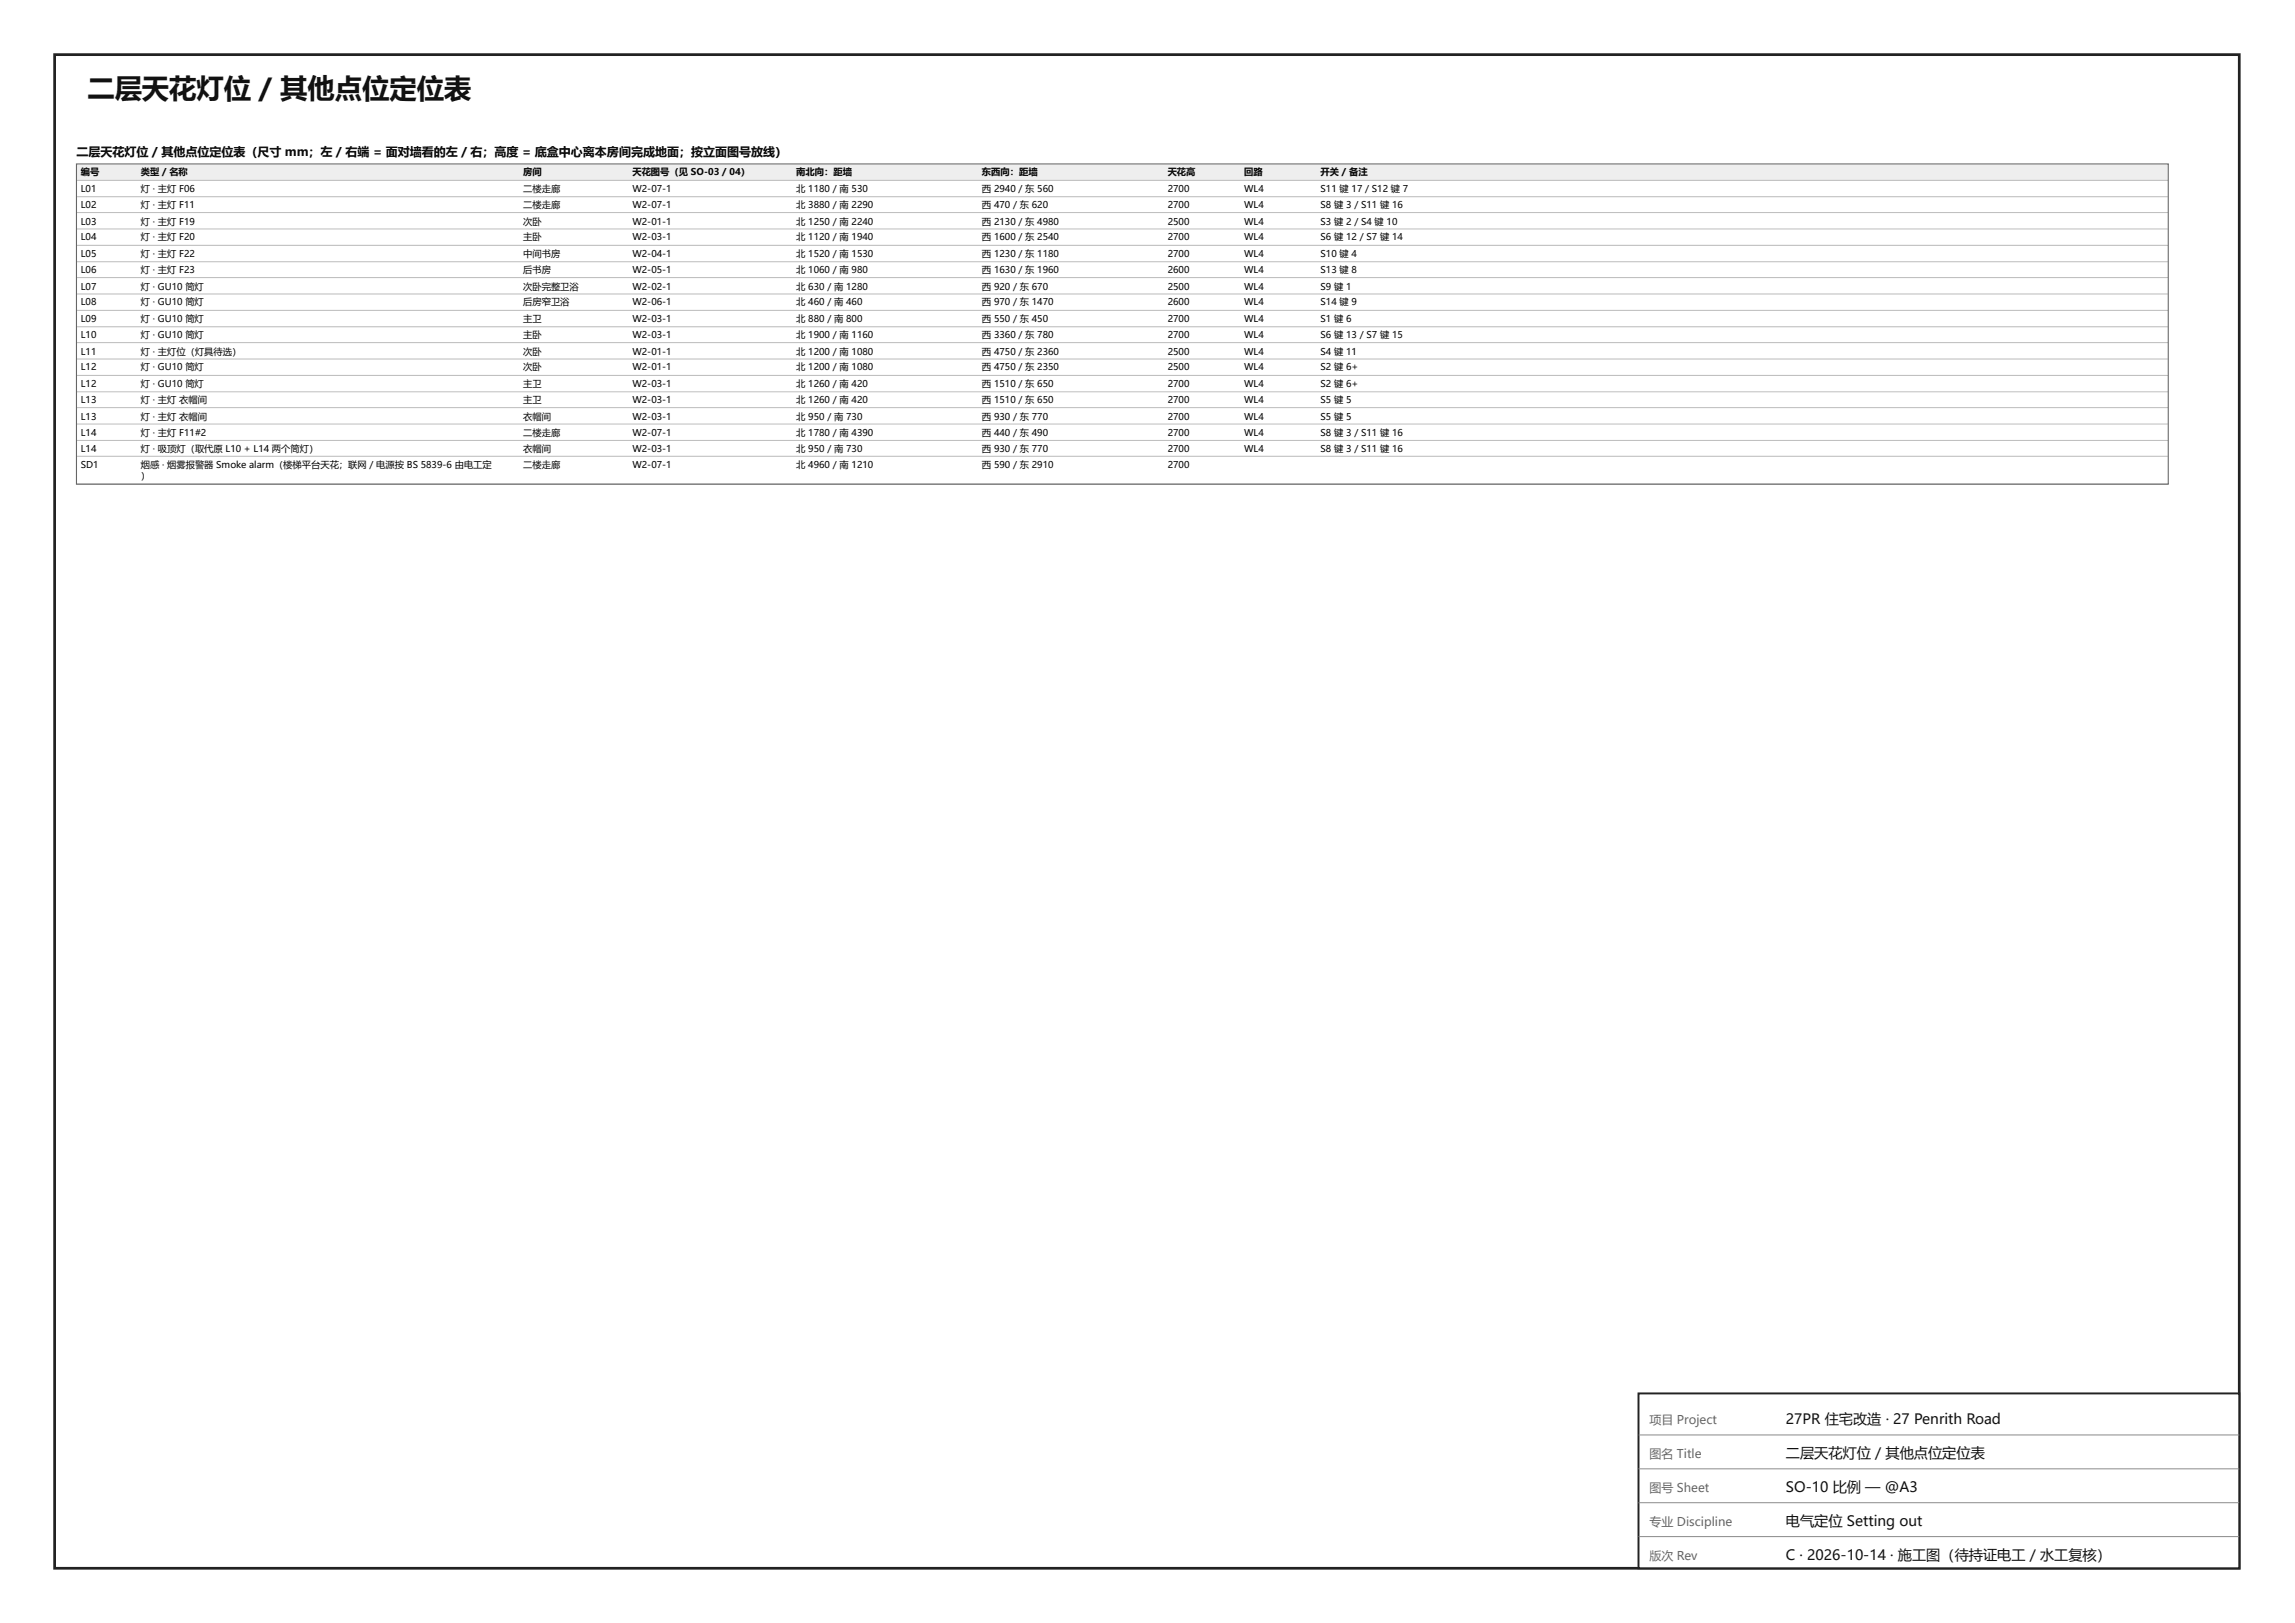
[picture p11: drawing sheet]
<svg xmlns="http://www.w3.org/2000/svg" width="420mm" height="297mm" viewBox="0 0 420 297" stroke-linecap="round" stroke-linejoin="round" font-family="sans-serif">
<defs><g id="words">
<text font-size="5" fill="#111" x="16" y="18">二层天花灯位 / 其他点位定位表</text>
<g font-size="2.6" fill="#111">
<text x="327" y="260.6">27PR 住宅改造 · 27 Penrith Road</text>
<text x="327" y="266.8">二层天花灯位 / 其他点位定位表</text>
<text x="327" y="273">SO-10 比例 — @A3</text>
<text x="327" y="279.2">电气定位 Setting out</text>
<text x="327" y="285.4">C · 2026-10-14 · 施工图（待持证电工 / 水工复核）</text>
</g>
<text font-size="2.2" x="14" y="28.5">二层天花灯位 / 其他点位定位表（尺寸 mm；左 / 右端 = 面对墙看的左 / 右；高度 = 底盒中心离本房间完成地面；按立面图号放线）</text>
<g font-size="2.2" fill="#666">
<text x="302" y="260.6">项目 Project</text>
<text x="302" y="266.8">图名 Title</text>
<text x="302" y="273">图号 Sheet</text>
<text x="302" y="279.2">专业 Discipline</text>
<text x="302" y="285.4">版次 Rev</text>
</g>
<g font-size="1.7">
<text x="14.8" y="32.1">编号</text>
<text x="14.8" y="35.1">L01</text>
<text x="25.8" y="32.1">类型 / 名称</text>
<text x="25.8" y="35.1">灯 · 主灯 F06</text>
<text x="95.8" y="32.1">房间</text>
<text x="95.8" y="35.1">二楼走廊</text>
<text x="115.8" y="32.1">天花图号（见 SO-03 / 04）</text>
<text x="115.8" y="35.1">W2-07-1</text>
<text x="145.8" y="32.1">南北向：距墙</text>
<text x="145.8" y="35.1">北 1180 / 南 530</text>
<text x="179.8" y="32.1">东西向：距墙</text>
<text x="179.8" y="35.1">西 2940 / 东 560</text>
<text x="213.8" y="32.1">天花高</text>
<text x="213.8" y="35.1">2700</text>
<text x="227.8" y="32.1">回路</text>
<text x="227.8" y="35.1">WL4</text>
<text x="241.8" y="32.1">开关 / 备注</text>
<text x="241.8" y="35.1">S11 键 17 / S12 键 7</text>
<text x="14.8" y="38.1">L02</text>
<text x="14.8" y="41.1">L03</text>
<text x="25.8" y="38.1">灯 · 主灯 F11</text>
<text x="25.8" y="41.1">灯 · 主灯 F19</text>
<text x="95.8" y="38.1">二楼走廊</text>
<text x="95.8" y="41.1">次卧</text>
<text x="115.8" y="38.1">W2-07-1</text>
<text x="115.8" y="41.1">W2-01-1</text>
<text x="145.8" y="38.1">北 3880 / 南 2290</text>
<text x="145.8" y="41.1">北 1250 / 南 2240</text>
<text x="179.8" y="38.1">西 470 / 东 620</text>
<text x="179.8" y="41.1">西 2130 / 东 4980</text>
<text x="213.8" y="38.1">2700</text>
<text x="213.8" y="41.1">2500</text>
<text x="227.8" y="38.1">WL4</text>
<text x="227.8" y="41.1">WL4</text>
<text x="241.8" y="38.1">S8 键 3 / S11 键 16</text>
<text x="241.8" y="41.1">S3 键 2 / S4 键 10</text>
<text x="14.8" y="44">L04</text>
<text x="14.8" y="47">L05</text>
<text x="25.8" y="44">灯 · 主灯 F20</text>
<text x="25.8" y="47">灯 · 主灯 F22</text>
<text x="95.8" y="44">主卧</text>
<text x="95.8" y="47">中间书房</text>
<text x="115.8" y="44">W2-03-1</text>
<text x="115.8" y="47">W2-04-1</text>
<text x="145.8" y="44">北 1120 / 南 1940</text>
<text x="145.8" y="47">北 1520 / 南 1530</text>
<text x="179.8" y="44">西 1600 / 东 2540</text>
<text x="179.8" y="47">西 1230 / 东 1180</text>
<text x="213.8" y="44">2700</text>
<text x="213.8" y="47">2700</text>
<text x="227.8" y="44">WL4</text>
<text x="227.8" y="47">WL4</text>
<text x="241.8" y="44">S6 键 12 / S7 键 14</text>
<text x="241.8" y="47">S10 键 4</text>
<text x="14.8" y="50">L06</text>
<text x="14.8" y="53">L07</text>
<text x="25.8" y="50">灯 · 主灯 F23</text>
<text x="25.8" y="53">灯 · GU10 筒灯</text>
<text x="95.8" y="50">后书房</text>
<text x="95.8" y="53">次卧完整卫浴</text>
<text x="115.8" y="50">W2-05-1</text>
<text x="115.8" y="53">W2-02-1</text>
<text x="145.8" y="50">北 1060 / 南 980</text>
<text x="145.8" y="53">北 630 / 南 1280</text>
<text x="179.8" y="50">西 1630 / 东 1960</text>
<text x="179.8" y="53">西 920 / 东 670</text>
<text x="213.8" y="50">2600</text>
<text x="213.8" y="53">2500</text>
<text x="227.8" y="50">WL4</text>
<text x="227.8" y="53">WL4</text>
<text x="241.8" y="50">S13 键 8</text>
<text x="241.8" y="53">S9 键 1</text>
<text x="14.8" y="55.9">L08</text>
<text x="14.8" y="58.9">L09</text>
<text x="25.8" y="55.9">灯 · GU10 筒灯</text>
<text x="25.8" y="58.9">灯 · GU10 筒灯</text>
<text x="95.8" y="55.9">后房窄卫浴</text>
<text x="95.8" y="58.9">主卫</text>
<text x="115.8" y="55.9">W2-06-1</text>
<text x="115.8" y="58.9">W2-03-1</text>
<text x="145.8" y="55.9">北 460 / 南 460</text>
<text x="145.8" y="58.9">北 880 / 南 800</text>
<text x="179.8" y="55.9">西 970 / 东 1470</text>
<text x="179.8" y="58.9">西 550 / 东 450</text>
<text x="213.8" y="55.9">2600</text>
<text x="213.8" y="58.9">2700</text>
<text x="227.8" y="55.9">WL4</text>
<text x="227.8" y="58.9">WL4</text>
<text x="241.8" y="55.9">S14 键 9</text>
<text x="241.8" y="58.9">S1 键 6</text>
<text x="14.8" y="61.9">L10</text>
<text x="14.8" y="64.9">L11</text>
<text x="25.8" y="61.9">灯 · GU10 筒灯</text>
<text x="25.8" y="64.9">灯 · 主灯位（灯具待选）</text>
<text x="95.8" y="61.9">主卧</text>
<text x="95.8" y="64.9">次卧</text>
<text x="115.8" y="61.9">W2-03-1</text>
<text x="115.8" y="64.9">W2-01-1</text>
<text x="145.8" y="61.9">北 1900 / 南 1160</text>
<text x="145.8" y="64.9">北 1200 / 南 1080</text>
<text x="179.8" y="61.9">西 3360 / 东 780</text>
<text x="179.8" y="64.9">西 4750 / 东 2360</text>
<text x="213.8" y="61.9">2700</text>
<text x="213.8" y="64.9">2500</text>
<text x="227.8" y="61.9">WL4</text>
<text x="227.8" y="64.9">WL4</text>
<text x="241.8" y="61.9">S6 键 13 / S7 键 15</text>
<text x="241.8" y="64.9">S4 键 11</text>
<text x="14.8" y="67.8">L12</text>
<text x="14.8" y="70.8">L12</text>
<text x="25.8" y="67.8">灯 · GU10 筒灯</text>
<text x="25.8" y="70.8">灯 · GU10 筒灯</text>
<text x="95.8" y="67.8">次卧</text>
<text x="95.8" y="70.8">主卫</text>
<text x="115.8" y="67.8">W2-01-1</text>
<text x="115.8" y="70.8">W2-03-1</text>
<text x="145.8" y="67.8">北 1200 / 南 1080</text>
<text x="145.8" y="70.8">北 1260 / 南 420</text>
<text x="179.8" y="67.8">西 4750 / 东 2350</text>
<text x="179.8" y="70.8">西 1510 / 东 650</text>
<text x="213.8" y="67.8">2500</text>
<text x="213.8" y="70.8">2700</text>
<text x="227.8" y="67.8">WL4</text>
<text x="227.8" y="70.8">WL4</text>
<text x="241.8" y="67.8">S2 键 6+</text>
<text x="241.8" y="70.8">S2 键 6+</text>
<text x="14.8" y="73.8">L13</text>
<text x="14.8" y="76.8">L13</text>
<text x="25.8" y="73.8">灯 · 主灯 衣帽间</text>
<text x="25.8" y="76.8">灯 · 主灯 衣帽间</text>
<text x="95.8" y="73.8">主卫</text>
<text x="95.8" y="76.8">衣帽间</text>
<text x="115.8" y="73.8">W2-03-1</text>
<text x="115.8" y="76.8">W2-03-1</text>
<text x="145.8" y="73.8">北 1260 / 南 420</text>
<text x="145.8" y="76.8">北 950 / 南 730</text>
<text x="179.8" y="73.8">西 1510 / 东 650</text>
<text x="179.8" y="76.8">西 930 / 东 770</text>
<text x="213.8" y="73.8">2700</text>
<text x="213.8" y="76.8">2700</text>
<text x="227.8" y="73.8">WL4</text>
<text x="227.8" y="76.8">WL4</text>
<text x="241.8" y="73.8">S5 键 5</text>
<text x="241.8" y="76.8">S5 键 5</text>
<text x="14.8" y="79.7">L14</text>
<text x="14.8" y="82.7">L14</text>
<text x="25.8" y="79.7">灯 · 主灯 F11#2</text>
<text x="25.8" y="82.7">灯 · 吸顶灯（取代原 L10 + L14 两个筒灯）</text>
<text x="95.8" y="79.7">二楼走廊</text>
<text x="95.8" y="82.7">衣帽间</text>
<text x="115.8" y="79.7">W2-07-1</text>
<text x="115.8" y="82.7">W2-03-1</text>
<text x="145.8" y="79.7">北 1780 / 南 4390</text>
<text x="145.8" y="82.7">北 950 / 南 730</text>
<text x="179.8" y="79.7">西 440 / 东 490</text>
<text x="179.8" y="82.7">西 930 / 东 770</text>
<text x="213.8" y="79.7">2700</text>
<text x="213.8" y="82.7">2700</text>
<text x="227.8" y="79.7">WL4</text>
<text x="227.8" y="82.7">WL4</text>
<text x="241.8" y="79.7">S8 键 3 / S11 键 16</text>
<text x="241.8" y="82.7">S8 键 3 / S11 键 16</text>
<text x="14.8" y="85.7">SD1</text>
<text x="25.8" y="85.7">烟感 · 烟雾报警器 Smoke alarm（楼梯平台天花；联网 / 电源按 BS 5839-6 由电工定</text>
<text x="25.8" y="87.7">）</text>
<text x="95.8" y="85.7">二楼走廊</text>
<text x="115.8" y="85.7">W2-07-1</text>
<text x="145.8" y="85.7">北 4960 / 南 1210</text>
<text x="179.8" y="85.7">西 590 / 东 2910</text>
<text x="213.8" y="85.7">2700</text>
</g>
</g></defs>
<path d="M10 10h400v277h-400z" fill="none" stroke="#222" stroke-width=".5"/>
<path d="M300 255h110v32h-110z" fill="#fff"/>
<path d="M300 255h110v32h-110z" fill="none" stroke="#222" stroke-width=".35"/>
<path d="M300 262.6h110M300 268.8h110M300 275h110M300 281.2h110" fill="none" stroke="#888" stroke-width=".18"/>
<path d="M14 30h383v3h-383z" fill="#eee"/>
<g fill="none" stroke="#bbb" stroke-width=".18">
<path d="M14 33h383M14 36h383M14 38.9h383M14 41.9h383M14 44.9h383M14 47.9h383M14 50.8h383M14 53.8h383M14 56.8h383M14 59.8h383M14 62.7h383M14 65.7h383"/>
<path d="M14 68.7h383M14 71.7h383M14 74.6h383M14 77.6h383M14 80.6h383M14 83.5h383M14 88.6h383"/>
</g>
<path d="M14 30h383v58.6h-383z" fill="none" stroke="#666" stroke-width=".2"/>
<use href="#words"/>
</svg>
